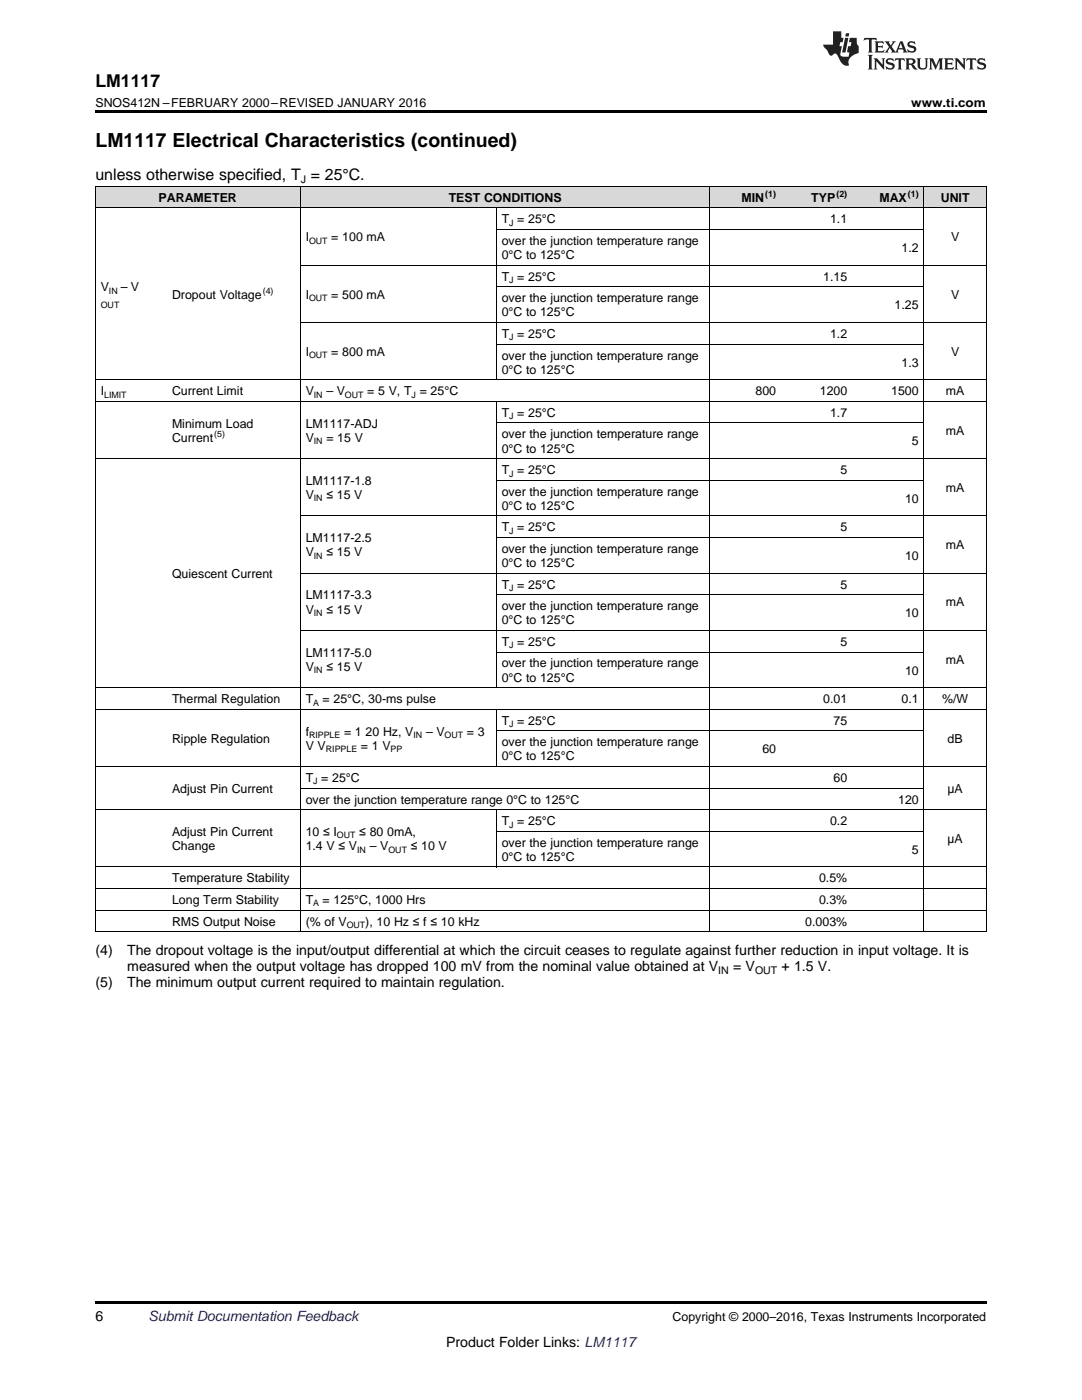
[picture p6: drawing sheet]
<svg xmlns="http://www.w3.org/2000/svg" width="216mm" height="279mm" viewBox="0 0 216 279" stroke-linecap="round" stroke-linejoin="round" font-family="sans-serif">
<defs><g id="words">
<text font-size="3.9" x="19" y="29.3">LM1117 Electrical Characteristics (continued)</text>
<text font-size="3.5" x="19" y="17.3">LM1117</text>
<text font-size="3.2" x="19" y="36">unless otherwise specified, T = 25°C.</text>
<g font-size="2.8">
<text x="19" y="190.6">(4)</text>
<text x="25.4" y="190.6">The dropout voltage is the input/output differential at which the circuit ceases to regulate against further reduction in input voltage. It is</text>
<text x="19" y="196.9">(5)</text>
<text x="25.4" y="196.9">The minimum output current required to maintain regulation.</text>
<text x="25.4" y="193.7">measured when the output voltage has dropped 100 mV from the nominal value obtained at V</text>
<text x="146.3" y="193.7">= V</text>
<text x="156" y="193.7">+ 1.5 V.</text>
<text x="19" y="263.6">6</text>
<text x="89" y="268.9">Product Folder Links: LM1117</text>
</g>
<text font-size="2.8" fill="#0000c8" x="29.6" y="263.6">Submit Documentation Feedback</text>
<g font-size="2.5">
<text x="19" y="21.4">SNOS412N –FEBRUARY 2000–REVISED JANUARY 2016</text>
<text x="181.8" y="21.4">www.ti.com</text>
<text x="31.6" y="40.3">PARAMETER</text>
<text x="89.5" y="40.3">TEST CONDITIONS</text>
<text x="148" y="40.3">MIN</text>
<text x="161.9" y="40.3">TYP</text>
<text x="175.5" y="40.3">MAX</text>
<text x="187.7" y="40.3">UNIT</text>
<text x="100.1" y="44.6">T = 25°C</text>
<text x="165.6" y="44.6">1.1</text>
<text x="61" y="48.2">I</text>
<text x="66.1" y="48.2">= 100 mA</text>
<text x="100.1" y="48.9">over the junction temperature range</text>
<text x="100.1" y="51.7">0°C to 125°C</text>
<text x="179.9" y="50.3">1.2</text>
<text x="189.8" y="48.2">V</text>
<text x="20.1" y="58.2">V</text>
<text x="24.1" y="58.2">– V</text>
<text x="34.3" y="59.6">Dropout Voltage</text>
<text x="61" y="59.6">I</text>
<text x="66.1" y="59.6">= 500 mA</text>
<text x="100.1" y="56">T = 25°C</text>
<text x="164.3" y="56">1.15</text>
<text x="189.8" y="59.6">V</text>
<text x="100.1" y="60.3">over the junction temperature range</text>
<text x="100.1" y="63.1">0°C to 125°C</text>
<text x="178.5" y="61.7">1.25</text>
<text x="61" y="71">I</text>
<text x="66.1" y="71">= 800 mA</text>
<text x="100.1" y="67.5">T = 25°C</text>
<text x="100.1" y="71.8">over the junction temperature range</text>
<text x="165.6" y="67.5">1.2</text>
<text x="189.8" y="71">V</text>
<text x="100.1" y="74.6">0°C to 125°C</text>
<text x="179.9" y="73.2">1.3</text>
<text x="20.1" y="78.9">I</text>
<text x="34.3" y="78.9">Current Limit</text>
<text x="61" y="78.9">V</text>
<text x="65.1" y="78.9">– V</text>
<text x="73.3" y="78.9">= 5 V, T = 25°C</text>
<text x="100.1" y="83.2">T = 25°C</text>
<text x="150.7" y="78.9">800</text>
<text x="163.6" y="78.9">1200</text>
<text x="165.6" y="83.2">1.7</text>
<text x="177.8" y="78.9">1500</text>
<text x="188.7" y="78.9">mA</text>
<text x="34.3" y="85.3">Minimum Load</text>
<text x="34.3" y="88.2">Current</text>
<text x="61" y="85.3">LM1117-ADJ</text>
<text x="61" y="88.2">V</text>
<text x="65.1" y="88.2">= 15 V</text>
<text x="100.1" y="87.5">over the junction temperature range</text>
<text x="182" y="88.9">5</text>
<text x="188.7" y="86.7">mA</text>
<text x="100.1" y="90.3">0°C to 125°C</text>
<text x="100.1" y="94.6">T = 25°C</text>
<text x="167.7" y="94.6">5</text>
<text x="61" y="96.8">LM1117-1.8</text>
<text x="61" y="99.6">V</text>
<text x="65.1" y="99.6">≤ 15 V</text>
<text x="100.1" y="98.9">over the junction temperature range</text>
<text x="100.1" y="101.7">0°C to 125°C</text>
<text x="180.6" y="100.3">10</text>
<text x="188.7" y="98.2">mA</text>
<text x="100.1" y="106">T = 25°C</text>
<text x="167.7" y="106">5</text>
<text x="61" y="108.2">LM1117-2.5</text>
<text x="61" y="111">V</text>
<text x="65.1" y="111">≤ 15 V</text>
<text x="100.1" y="110.3">over the junction temperature range</text>
<text x="100.1" y="113.2">0°C to 125°C</text>
<text x="180.6" y="111.8">10</text>
<text x="188.7" y="109.6">mA</text>
<text x="34.3" y="115.3">Quiescent Current</text>
<text x="61" y="119.6">LM1117-3.3</text>
<text x="100.1" y="117.5">T = 25°C</text>
<text x="167.7" y="117.5">5</text>
<text x="61" y="122.4">V</text>
<text x="65.1" y="122.4">≤ 15 V</text>
<text x="100.1" y="121.8">over the junction temperature range</text>
<text x="100.1" y="124.6">0°C to 125°C</text>
<text x="180.6" y="123.2">10</text>
<text x="188.7" y="121">mA</text>
<text x="61" y="131.1">LM1117-5.0</text>
<text x="100.1" y="128.9">T = 25°C</text>
<text x="167.7" y="128.9">5</text>
<text x="61" y="133.9">V</text>
<text x="65.1" y="133.9">≤ 15 V</text>
<text x="100.1" y="133.2">over the junction temperature range</text>
<text x="100.1" y="136">0°C to 125°C</text>
<text x="180.6" y="134.6">10</text>
<text x="188.7" y="132.5">mA</text>
<text x="34.3" y="140.3">Thermal Regulation</text>
<text x="61" y="140.3">T</text>
<text x="64.4" y="140.3">= 25°C, 30-ms pulse</text>
<text x="164.3" y="140.3">0.01</text>
<text x="179.9" y="140.3">0.1</text>
<text x="188" y="140.3">%/W</text>
<text x="34.3" y="148.2">Ripple Regulation</text>
<text x="61" y="146.8">f</text>
<text x="61" y="149.6">V V</text>
<text x="68.7" y="146.8">= 1</text>
<text x="72" y="149.6">= 1 V</text>
<text x="72.9" y="146.8">20 Hz, V</text>
<text x="85" y="146.8">– V</text>
<text x="93.2" y="146.8">= 3</text>
<text x="100.1" y="144.6">T = 25°C</text>
<text x="100.1" y="148.9">over the junction temperature range</text>
<text x="166.3" y="144.6">75</text>
<text x="189.1" y="148.2">dB</text>
<text x="100.1" y="151.8">0°C to 125°C</text>
<text x="152.1" y="150.4">60</text>
<text x="34.3" y="158.2">Adjust Pin Current</text>
<text x="61" y="156.1">T = 25°C</text>
<text x="61" y="160.4">over the junction temperature range 0°C to 125°C</text>
<text x="166.3" y="156.1">60</text>
<text x="179.2" y="160.4">120</text>
<text x="189.1" y="158.2">μA</text>
<text x="34.3" y="166.8">Adjust Pin Current</text>
<text x="61" y="166.8">10 ≤ I</text>
<text x="71.7" y="166.8">≤ 80</text>
<text x="77.3" y="166.8">0mA,</text>
<text x="100.1" y="164.7">T = 25°C</text>
<text x="165.6" y="164.7">0.2</text>
<text x="34.3" y="169.7">Change</text>
<text x="61" y="169.7">1.4 V ≤ V</text>
<text x="73.8" y="169.7">– V</text>
<text x="82" y="169.7">≤ 10 V</text>
<text x="100.1" y="169">over the junction temperature range</text>
<text x="100.1" y="171.8">0°C to 125°C</text>
<text x="182" y="170.4">5</text>
<text x="189.1" y="168.2">µA</text>
<text x="34.3" y="176.1">Temperature Stability</text>
<text x="163.4" y="176.1">0.5%</text>
<text x="34.3" y="180.4">Long Term Stability</text>
<text x="34.3" y="184.7">RMS Output Noise</text>
<text x="61" y="180.4">T</text>
<text x="61" y="184.7">(% of V</text>
<text x="64.4" y="180.4">= 125°C, 1000 Hrs</text>
<text x="72.9" y="184.7">), 10 Hz ≤ f ≤ 10 kHz</text>
<text x="160.7" y="184.7">0.003%</text>
<text x="163.4" y="180.4">0.3%</text>
<text x="134.2" y="263.6">Copyright © 2000–2016, Texas Instruments Incorporated</text>
</g>
<g font-size="2.1">
<text x="60" y="36.6">J</text>
<text x="143.3" y="194.3">IN</text>
<text x="150.7" y="194.3">OUT</text>
</g>
<g font-size="1.8">
<text x="152.7" y="39.3">(1)</text>
<text x="166.9" y="39.3">(2)</text>
<text x="181.2" y="39.3">(1)</text>
<text x="101.6" y="45.1">J</text>
<text x="61.7" y="48.6">OUT</text>
<text x="21.7" y="58.7">IN</text>
<text x="52.4" y="58.6">(4)</text>
<text x="101.6" y="56.5">J</text>
<text x="20.1" y="61.5">OUT</text>
<text x="61.7" y="60.1">OUT</text>
<text x="61.7" y="71.5">OUT</text>
<text x="101.6" y="67.9">J</text>
<text x="20.8" y="79.4">LIMIT</text>
<text x="62.6" y="79.4">IN</text>
<text x="68.8" y="79.4">OUT</text>
<text x="82.1" y="79.4">J</text>
<text x="101.6" y="83.7">J</text>
<text x="42.8" y="87.2">(5)</text>
<text x="62.6" y="88.7">IN</text>
<text x="101.6" y="95.1">J</text>
<text x="62.6" y="100.1">IN</text>
<text x="101.6" y="106.5">J</text>
<text x="62.6" y="111.5">IN</text>
<text x="101.6" y="118">J</text>
<text x="62.6" y="122.9">IN</text>
<text x="101.6" y="129.4">J</text>
<text x="62.6" y="134.4">IN</text>
<text x="62.5" y="140.8">A</text>
<text x="61.7" y="147.3">RIPPLE</text>
<text x="82.5" y="147.3">IN</text>
<text x="88.7" y="147.3">OUT</text>
<text x="101.6" y="145.1">J</text>
<text x="65" y="150.1">RIPPLE</text>
<text x="77.9" y="150.1">PP</text>
<text x="62.5" y="156.6">J</text>
<text x="67.2" y="167.3">OUT</text>
<text x="101.6" y="165.2">J</text>
<text x="71.3" y="170.1">IN</text>
<text x="77.5" y="170.1">OUT</text>
<text x="62.5" y="180.9">A</text>
<text x="69.2" y="185.2">OUT</text>
</g>
</g></defs>
<g fill="#d8d8d8">
<path d="M19 37.3h14.3v4.3h-14.3z"/>
<path d="M33.3 37.3h26.6v4.3h-26.6z"/>
<path d="M59.9 37.3h39.2v4.3h-39.2z"/>
<path d="M99.1 37.3h42.6v4.3h-42.6z"/>
<path d="M141.7 37.3h14.2v4.3h-14.2z"/>
<path d="M155.9 37.3h14.3v4.3h-14.3z"/>
<path d="M170.2 37.3h14.2v4.3h-14.2z"/>
<path d="M184.4 37.3h12.4v4.3h-12.4z"/>
</g>
<path d="M19 22h177.8v.5h-177.8zM19 259.7h177.8v.5h-177.8z" fill="#000"/>
<g fill="none" stroke="#000" stroke-width=".2">
<path d="M19 37.2h177.8v148.8M19.1 37.2v148.8M59.9 37.2v148.8M141.7 37.2v148.8M184.3 37.2v148.8M19 41.5h177.8M59.9 52.9h136.9M99 41.5v34.3M99.1 57.2h85.3M99.1 45.8h85.3M19 75.8h177.8M59.9 64.4h136.9"/>
<path d="M99.1 68.7h85.3M19 91.5h177.8M19 80.1h177.8M99 80.1v57.2M99.1 95.8h85.3M99.1 84.4h85.3M59.9 114.4h136.9M59.9 103h136.9M99.1 118.7h85.3M99.1 107.3h85.3M19 137.2h177.8M59.9 125.8h136.9"/>
<path d="M99.1 130.1h85.3M19 153h177.8M19 141.6h177.8M59.9 157.3h124.5M99 141.6v11.4M99.1 145.9h85.3M19 177.3h177.8M19 173h177.8M19 161.6h177.8M99 161.6v11.5M99.1 165.9h85.3M19 185.9h177.8"/>
<path d="M19 181.6h177.8"/>
</g>
<g fill="#231f20">
<path d="M172.5 7.6l-.1 .5 .4-.2h.6v.1v2.1l-.2 .4h.9l-.2-.4v-2.1l.1-.1h.5l.5 .2-.2-.5zM174.5 8.3l.2 .3v1.5l-.2 .4h1.8l.2-.6a1.04 1.04 0 0 1-1.3 .2v-.7h.6l.3 .2v-.6l-.3 .2h-.6v-.6l.8-.1 .4 .3-.2-.5zM176.5 8.3l.9 1.1-.9 1.1h.8l-.2-.2 .4-.7 .5 .7-.2 .2h1.5l-.2-.2 .2-.4h.9l.1 .4-.2 .2h1l-.3-.3-.7-1.9h-.5l-.9 2-.8-1 .9-1h-.8l.1 .3-.4 .5-.3-.6 .1-.2zM179.7 8.6l.4 1h-.7zM181.3 8.4a.63 .63 0 0 0-.2 .7 .63 .63 0 0 0 .6 .4l.6 .2 .1 .2a.75 .75 0 0 1-.7 .4 .75 .75 0 0 1-.6-.5l.1 .7 .1-.1a1.11 1.11 0 0 0 1.5-.6 1.13 1.13 0 0 0-1.2-.8l-.1-.4a1.04 1.04 0 0 1 1.2 .2l-.2-.5-.2 .1-.4-.2zM173.2 10.9l.2 .4v2.2l-.2 .4h1l-.3-.4v-2.2l.3-.4zM174.3 11.6l.3 .4v1.5l-.3 .4h.8l-.2-.4v-1.3l1.5 1.7v-1.9l.2-.4h-.7l.2 .4v.9l-1.1-1.3zM177 11.8a.62 .62 0 0 0-.2 .7 .62 .62 0 0 0 .6 .4l.6 .1 .1 .3a.76 .76 0 0 1-.7 .3 .76 .76 0 0 1-.7-.4l.2 .7 .1-.1a1.11 1.11 0 0 0 1.5-.6 1.13 1.13 0 0 0-1.2-.8l-.1-.4a1.04 1.04 0 0 1 1.2 .2l-.2-.6-.2 .1-.5-.1zM178.7 11.6l-.2 .6a.61 .61 0 0 1 .8-.3v1.6l-.2 .4h.9l-.2-.4v-1.6a.63 .63 0 0 1 .7 .3l-.1-.6zM180.6 11.6l.3 .4v1.5l-.3 .4h1l-.2-.2-.1-.8 .6 .2a.76 .76 0 0 0 1.2 .7l-1-1a.58 .58 0 0 0 .6-.5 .58 .58 0 0 0-.5-.6zM181.4 11.9h.1a.45 .45 0 0 1 .5 .1 .45 .45 0 0 1 .1 .5l-.8 .2zM182.9 11.6l.2 .2a2.17 2.17 0 0 0 .3 1.9 .99 .99 0 0 0 1.6-.6v-1.1l.2-.4h-.7l.2 .2a1.92 1.92 0 0 1-.2 1.8 .6 .6 0 0 1-.9-.5v-1.1l.2-.4zM185.4 11.6l.2 .4v1.5l-.2 .4h.7l-.2-.4v-1.4l.8 1.8 .8-1.8v1.4l-.2 .4h.9l-.2-.4v-1.5l.2-.4h-.8l-.6 1.5-.6-1.5zM188.4 11.6l.2 .4v1.5l-.2 .4h1.8l.1-.6a1.04 1.04 0 0 1-1.2 .1v-.6h.5l.4 .2v-.6l-.4 .2h-.5v-.7h.8l.3 .3-.1-.6zM190.5 11.6l.2 .4v1.5l-.2 .4h.7l-.2-.4v-1.3l1.5 1.7v-1.9l.2-.4h-.7l.2 .4v.9l-1.1-1.3zM192.9 11.6l-.1 .6a.61 .61 0 0 1 .7-.3l.1 1.6-.3 .4h1l-.3-.4 .1-1.6a.63 .63 0 0 1 .7 .3l-.1-.6zM195.2 11.8a.62 .62 0 0 0-.2 .7 .62 .62 0 0 0 .6 .4l.6 .1 .1 .3a.76 .76 0 0 1-.7 .3 .76 .76 0 0 1-.6-.4l.1 .7 .1-.1a1.11 1.11 0 0 0 1.6-.6 1.13 1.13 0 0 0-1.3-.8l-.1-.4a1.04 1.04 0 0 1 1.2 .2l-.1-.6-.2 .1-.5-.1z"/>
<path d="M166.2 6.3v2.6h-1.9v.4l.8 .9a.91 .91 0 0 0 1 .8 .56 .56 0 0 1 .5-.3 .56 .56 0 0 1 .5 .3l.4 .8a1.53 1.53 0 0 0 1.9 1.2 1.54 1.54 0 0 1 1-2.1l.9-.3v-1.4a1.52 1.52 0 0 1-.4-1.6h-1.3l-.2 .8h.5l-.2 .8h-.5l-.1 1v.2l.4 .1-.2 .8a1.93 1.93 0 0 1-1.6-.3l.3-1.8h-.5l.2-.8h.4l.2-.8h-.4v-1.3zM168.6 7.6l-.6 2.9h.7l.6-2.9zM168.8 6.6l-.1 .7h.6l.2-.7z"/>
</g>
<use href="#words"/>
</svg>
